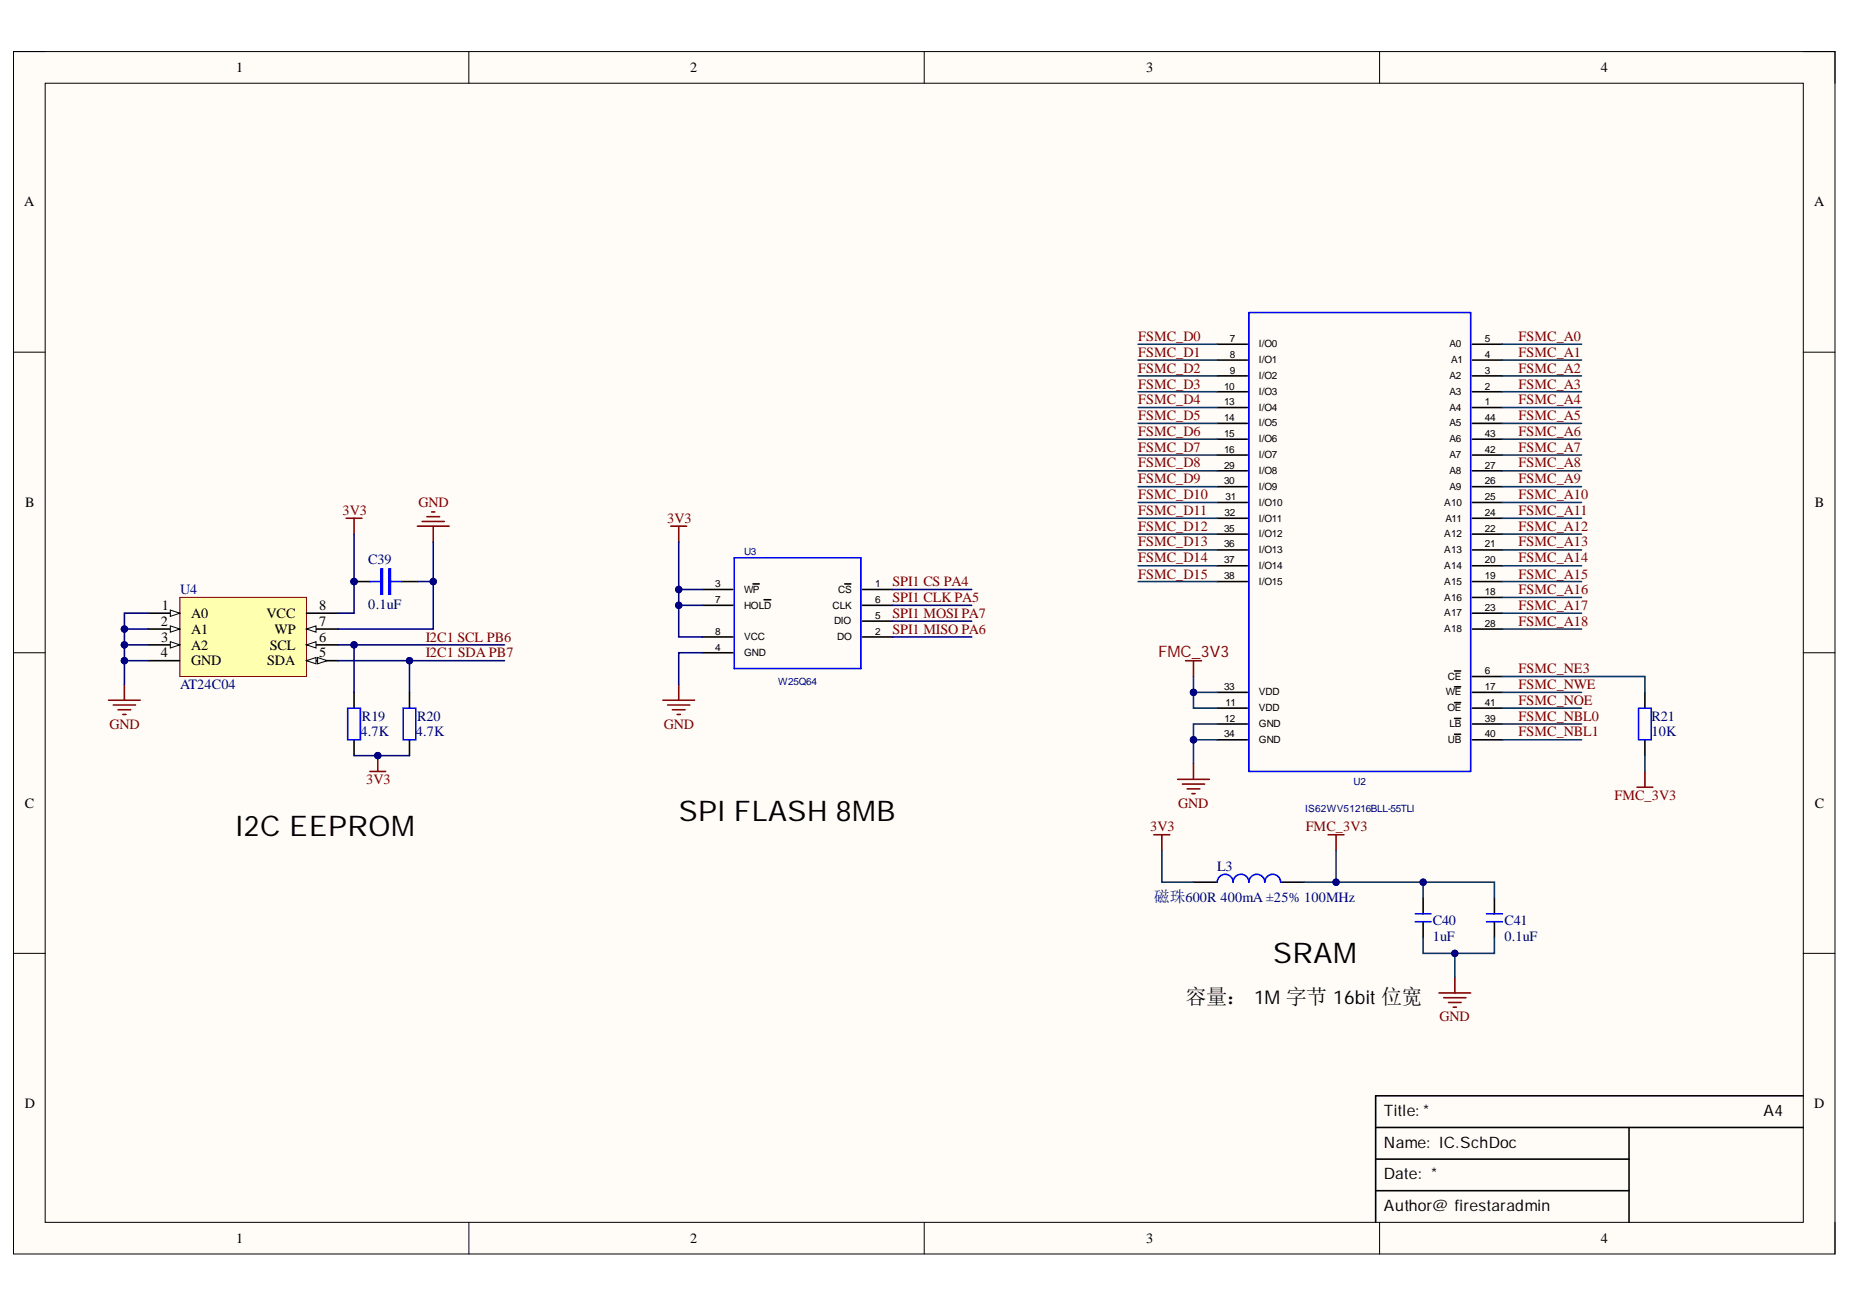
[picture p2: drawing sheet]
<svg xmlns="http://www.w3.org/2000/svg" width="297mm" height="210mm" viewBox="0 0 297 210" stroke-linecap="round" stroke-linejoin="round" font-family="sans-serif">
<defs><g id="words">
<g font-size="4.6">
<text x="109" y="131.8">SPI FLASH 8MB</text>
<text x="37.8" y="134.3">I2C EEPROM</text>
<text x="204.4" y="154.6">SRAM</text>
</g>
<text font-size="3.4" x="190.4" y="161.3">容量： 1M 字节 16bit 位宽</text>
<text font-size="2.5" fill="#800000" x="186" y="105.5">FMC_3V3</text>
<text font-size="2.5" fill="#000080" x="185.3" y="144.9">磁珠600R 400mA ±25% 100MHz</text>
<g font-size="2.5">
<text x="222.2" y="179.2">Title: *</text>
<text x="283.2" y="179.2">A4</text>
<text x="222.2" y="184.3">Name: IC.SchDoc</text>
<text x="222.2" y="189.4">Date: *</text>
<text x="222.2" y="194.4">Author@ firestaradmin</text>
</g>
<g font-size="2.3">
<text x="37.9" y="11.6">1</text>
<text x="110.8" y="11.6">2</text>
<text x="184" y="11.6">3</text>
<text x="257" y="11.6">4</text>
<text x="3.9" y="33.1">A</text>
<text x="291.3" y="33.1">A</text>
<text x="4.1" y="81.4">B</text>
<text x="291.4" y="81.4">B</text>
<text x="25.8" y="100.5">2</text>
<text x="26" y="98">1</text>
<text x="30.7" y="99.3">A0</text>
<text x="30.7" y="101.8">A1</text>
<text x="42.8" y="99.3">VCC</text>
<text x="44.1" y="101.8">WP</text>
<text x="51.3" y="100.5">7</text>
<text x="51.3" y="98">8</text>
<text x="25.8" y="105.6">4</text>
<text x="25.9" y="103.1">3</text>
<text x="30.7" y="104.3">A2</text>
<text x="30.7" y="106.9">GND</text>
<text x="42.9" y="106.9">SDA</text>
<text x="43.3" y="104.3">SCL</text>
<text x="51.3" y="105.6">5</text>
<text x="51.3" y="103.1">6</text>
<text x="4" y="129.7">C</text>
<text x="291.4" y="129.7">C</text>
<text x="4" y="178">D</text>
<text x="291.3" y="178">D</text>
<text x="37.9" y="199.6">1</text>
<text x="110.8" y="199.6">2</text>
<text x="184" y="199.6">3</text>
<text x="257" y="199.6">4</text>
</g>
<g font-size="2.3" fill="#800000">
<text x="182.7" y="54.8">FSMC_D0</text>
<text x="182.7" y="57.3">FSMC_D1</text>
<text x="182.7" y="59.9">FSMC_D2</text>
<text x="243.8" y="54.8">FSMC_A0</text>
<text x="243.8" y="57.3">FSMC_A1</text>
<text x="243.8" y="59.9">FSMC_A2</text>
<text x="182.7" y="62.4">FSMC_D3</text>
<text x="182.7" y="64.9">FSMC_D4</text>
<text x="243.8" y="62.4">FSMC_A3</text>
<text x="243.8" y="64.9">FSMC_A4</text>
<text x="182.7" y="67.5">FSMC_D5</text>
<text x="182.7" y="70">FSMC_D6</text>
<text x="243.8" y="67.5">FSMC_A5</text>
<text x="243.8" y="70">FSMC_A6</text>
<text x="182.7" y="72.5">FSMC_D7</text>
<text x="182.7" y="75.1">FSMC_D8</text>
<text x="182.7" y="77.6">FSMC_D9</text>
<text x="243.8" y="72.5">FSMC_A7</text>
<text x="243.8" y="75.1">FSMC_A8</text>
<text x="243.8" y="77.6">FSMC_A9</text>
<text x="55" y="82.7">3V3</text>
<text x="67.2" y="81.4">GND</text>
<text x="107.1" y="84">3V3</text>
<text x="182.7" y="80.1">FSMC_D10</text>
<text x="182.7" y="82.7">FSMC_D11</text>
<text x="243.8" y="80.1">FSMC_A10</text>
<text x="243.8" y="82.7">FSMC_A11</text>
<text x="182.7" y="85.2">FSMC_D12</text>
<text x="182.7" y="87.8">FSMC_D13</text>
<text x="243.8" y="85.2">FSMC_A12</text>
<text x="243.8" y="87.8">FSMC_A13</text>
<text x="143.3" y="94.2">SPI1 CS PA4</text>
<text x="182.7" y="90.3">FSMC_D14</text>
<text x="182.7" y="92.9">FSMC_D15</text>
<text x="243.8" y="90.3">FSMC_A14</text>
<text x="243.8" y="92.9">FSMC_A15</text>
<text x="243.8" y="95.4">FSMC_A16</text>
<text x="143.3" y="96.7">SPI1 CLK PA5</text>
<text x="143.3" y="99.3">SPI1 MOSI PA7</text>
<text x="143.3" y="101.8">SPI1 MISO PA6</text>
<text x="243.8" y="98">FSMC_A17</text>
<text x="243.8" y="100.5">FSMC_A18</text>
<text x="68.4" y="103.1">I2C1 SCL PB6</text>
<text x="68.4" y="105.6">I2C1 SDA PB7</text>
<text x="243.8" y="108.1">FSMC_NE3</text>
<text x="243.8" y="110.7">FSMC_NWE</text>
<text x="243.8" y="113.2">FSMC_NOE</text>
<text x="17.6" y="117">GND</text>
<text x="106.6" y="117">GND</text>
<text x="243.8" y="115.7">FSMC_NBL0</text>
<text x="243.8" y="118.3">FSMC_NBL1</text>
<text x="58.8" y="125.9">3V3</text>
<text x="189.2" y="129.7">GND</text>
<text x="259.2" y="128.4">FMC_3V3</text>
<text x="184.7" y="133.5">3V3</text>
<text x="209.6" y="133.5">FMC_3V3</text>
<text x="231.1" y="164">GND</text>
</g>
<g font-size="2.3" fill="#000080">
<text x="28.9" y="95.4">U4</text>
<text x="59.1" y="90.5">C39</text>
<text x="59.1" y="97.7">0.1uF</text>
<text x="28.9" y="110.7">AT24C04</text>
<text x="57.9" y="118.3">4.7K</text>
<text x="58.1" y="115.7">R19</text>
<text x="66.8" y="118.3">4.7K</text>
<text x="67" y="115.7">R20</text>
<text x="265.1" y="115.7">R21</text>
<text x="265.1" y="118.3">10K</text>
<text x="195.4" y="139.9">L3</text>
<text x="230" y="148.5">C40</text>
<text x="241.5" y="148.5">C41</text>
<text x="230" y="151.1">1uF</text>
<text x="241.5" y="151.1">0.1uF</text>
</g>
<g font-size="1.6">
<text x="197.5" y="55">7</text>
<text x="197.5" y="57.5">8</text>
<text x="202.1" y="55.8">I/O0</text>
<text x="202.1" y="58.3">I/O1</text>
<text x="232.7" y="55.8">A0</text>
<text x="233" y="58.3">A1</text>
<text x="238.4" y="57.5">4</text>
<text x="238.4" y="55">5</text>
<text x="196.5" y="62.6">10</text>
<text x="196.5" y="65.1">13</text>
<text x="197.5" y="60">9</text>
<text x="202.1" y="60.9">I/O2</text>
<text x="202.1" y="63.4">I/O3</text>
<text x="202.1" y="65.9">I/O4</text>
<text x="232.7" y="65.9">A4</text>
<text x="232.7" y="63.4">A3</text>
<text x="232.7" y="60.9">A2</text>
<text x="238.4" y="65.1">1</text>
<text x="238.4" y="62.6">2</text>
<text x="238.4" y="60">3</text>
<text x="196.5" y="67.6">14</text>
<text x="196.5" y="70.2">15</text>
<text x="202.1" y="68.5">I/O5</text>
<text x="202.1" y="71">I/O6</text>
<text x="232.7" y="71">A6</text>
<text x="232.7" y="68.5">A5</text>
<text x="238.4" y="70.2">43</text>
<text x="238.4" y="67.6">44</text>
<text x="196.5" y="72.7">16</text>
<text x="196.5" y="75.2">29</text>
<text x="196.5" y="77.8">30</text>
<text x="202.1" y="73.6">I/O7</text>
<text x="202.1" y="76.1">I/O8</text>
<text x="232.7" y="76.1">A8</text>
<text x="232.7" y="73.6">A7</text>
<text x="238.4" y="77.8">26</text>
<text x="238.4" y="75.2">27</text>
<text x="238.4" y="72.7">42</text>
<text x="196.6" y="82.9">32</text>
<text x="196.8" y="80.3">31</text>
<text x="202.1" y="78.7">I/O9</text>
<text x="202.1" y="81.2">I/O10</text>
<text x="202.1" y="83.8">I/O11</text>
<text x="231.9" y="81.2">A10</text>
<text x="232.1" y="83.8">A11</text>
<text x="232.7" y="78.7">A9</text>
<text x="238.4" y="82.9">24</text>
<text x="238.4" y="80.3">25</text>
<text x="196.5" y="85.4">35</text>
<text x="196.5" y="87.9">36</text>
<text x="202.1" y="86.3">I/O12</text>
<text x="202.1" y="88.9">I/O13</text>
<text x="231.9" y="88.9">A13</text>
<text x="231.9" y="86.3">A12</text>
<text x="238.4" y="87.9">21</text>
<text x="238.4" y="85.4">22</text>
<text x="114.8" y="94.3">3</text>
<text x="119.5" y="95.2">WP</text>
<text x="134.6" y="95.2">CS</text>
<text x="140.5" y="94.3">1</text>
<text x="196.5" y="90.5">37</text>
<text x="196.5" y="93">38</text>
<text x="202.1" y="91.4">I/O14</text>
<text x="202.1" y="93.9">I/O15</text>
<text x="231.9" y="93.9">A15</text>
<text x="231.9" y="91.4">A14</text>
<text x="238.4" y="95.5">18</text>
<text x="238.4" y="93">19</text>
<text x="238.4" y="90.5">20</text>
<text x="114.8" y="96.8">7</text>
<text x="114.8" y="102">8</text>
<text x="119.5" y="97.7">HOLD</text>
<text x="133.7" y="97.7">CLK</text>
<text x="133.9" y="100.3">DIO</text>
<text x="140.5" y="102">2</text>
<text x="140.5" y="99.4">5</text>
<text x="140.5" y="96.8">6</text>
<text x="231.9" y="96.5">A16</text>
<text x="231.9" y="99">A17</text>
<text x="231.9" y="101.5">A18</text>
<text x="238.4" y="98.2">23</text>
<text x="238.4" y="100.7">28</text>
<text x="114.8" y="104.5">4</text>
<text x="119.5" y="105.3">GND</text>
<text x="119.5" y="102.8">VCC</text>
<text x="134.4" y="102.8">DO</text>
<text x="196.5" y="110.8">33</text>
<text x="196.8" y="113.4">11</text>
<text x="202.1" y="111.7">VDD</text>
<text x="232.1" y="111.7">WE</text>
<text x="232.5" y="109.1">CE</text>
<text x="238.4" y="108.3">6</text>
<text x="238.4" y="110.8">17</text>
<text x="238.4" y="113.4">41</text>
<text x="196.5" y="118.4">34</text>
<text x="196.6" y="115.9">12</text>
<text x="202.1" y="114.2">VDD</text>
<text x="202.1" y="116.8">GND</text>
<text x="202.1" y="119.3">GND</text>
<text x="232.4" y="114.2">OE</text>
<text x="232.5" y="119.3">UB</text>
<text x="232.7" y="116.8">LB</text>
<text x="238.4" y="115.9">39</text>
<text x="238.4" y="118.4">40</text>
</g>
<g font-size="1.6" fill="#000080">
<text x="119.5" y="89.2">U3</text>
<text x="125" y="110.1">W25Q64</text>
<text x="209.6" y="130.4">IS62WV51216BLL-55TLI</text>
<text x="217.3" y="126">U2</text>
</g>
</g></defs>
<path d="M2.2 8.3h292.4v193.1h-292.4z" fill-rule="evenodd" fill="#fffcf8"/>
<path d="M2.2 8.3h292.4v193.1h-292.4z" fill="none" stroke="#000" stroke-width=".16"/>
<path d="M7.3 13.4h282.2v182.9h-282.2z" fill-rule="evenodd" fill="#fffcf8"/>
<g fill="none" stroke="#000" stroke-width=".16">
<path d="M2.2 8.3h5.1M7.3 13.4h282.2v182.9h-282.2zM75.3 8.3v5.1M148.4 8.3v5.1M221.5 8.3v5.1M289.5 8.3h5.1v5.1M2.2 56.6h5.1M289.5 56.6h5.1M2.2 104.8h5.1M289.5 104.8h5.1M2.2 153.1h5.1M289.5 153.1h5.1"/>
<path d="M75.3 196.3v5.1M148.4 196.3v5.1M221.5 196.3v5.1M294.6 196.3v5.1"/>
</g>
<path d="M289.5 176h-68.6v20.3M220.9 181.1h68.6M220.9 186.2h40.7M220.9 191.2h40.7M261.6 181.1v15.2" fill="none" stroke="#000" stroke-width=".25"/>
<path d="M55.6 83.2h2.5M56.8 83.2v2.6M67 84.5h5.1M67.8 83.7h3.5M68.5 83h2.1M69.3 82.2h.5M69.6 84.5v2.5" fill="none" stroke="#800000" stroke-width=".25"/>
<circle cx="56.8" cy="93.4" r=".51" fill="#000080"/>
<circle cx="56.8" cy="93.4" r=".51" fill="none" stroke="#000080" stroke-width=".16"/>
<path d="M56.8 93.4h2.6" fill="none" stroke="#000" stroke-width=".25"/>
<circle cx="56.8" cy="93.4" r=".51" fill="#000080"/>
<circle cx="56.8" cy="93.4" r=".51" fill="none" stroke="#000080" stroke-width=".16"/>
<path d="M64.5 93.4h2.5" fill="none" stroke="#000" stroke-width=".25"/>
<path d="M59.4 93.4h1.8M61.2 91.4h.2v4h-.2zM61.3 91.4v4M62.4 91.4h.3v4h-.3zM62.6 91.4v4M62.7 93.4h1.8" fill="none" stroke="#00f" stroke-width=".25"/>
<path d="M28.9 95.9h20.3v12.7h-20.3z" fill-rule="evenodd" fill="#ffffb0"/>
<path d="M28.9 95.9h20.3v12.7h-20.3z" fill="none" stroke="#800000" stroke-width=".16"/>
<path d="M23.8 103.6h5.1" fill="none" stroke="#000" stroke-width=".25"/>
<path d="M27.3 103.1l1.6 .5-1.6 .5z" fill="#f8fcff"/>
<path d="M27.3 103.1l1.6 .5-1.6 .5z" fill="none" stroke="#000" stroke-width=".16"/>
<path d="M23.8 98.5h5.1" fill="none" stroke="#000" stroke-width=".25"/>
<path d="M27.3 98l1.6 .5-1.6 .5z" fill="#f8fcff"/>
<path d="M27.3 98l1.6 .5-1.6 .5z" fill="none" stroke="#000" stroke-width=".16"/>
<path d="M23.8 101h5.1" fill="none" stroke="#000" stroke-width=".25"/>
<path d="M27.3 100.5l1.6 .5-1.6 .5z" fill="#f8fcff"/>
<path d="M27.3 100.5l1.6 .5-1.6 .5z" fill="none" stroke="#000" stroke-width=".16"/>
<path d="M49.2 106.1h5.1" fill="none" stroke="#000" stroke-width=".25"/>
<path d="M49.2 106.1l1.5-.5v1z" fill="#f8fcff"/>
<path d="M49.2 106.1l1.5-.5v1z" fill="none" stroke="#000" stroke-width=".16"/>
<path d="M51 105.6l1.5 .5-1.5 .5z" fill="#f8fcff"/>
<path d="M51 105.6l1.5 .5-1.5 .5z" fill="none" stroke="#000" stroke-width=".16"/>
<path d="M23.8 106.1h5.1M49.2 103.6h5.1" fill="none" stroke="#000" stroke-width=".25"/>
<path d="M49.2 103.6l1.5-.5v1z" fill="#f8fcff"/>
<path d="M49.2 103.6l1.5-.5v1z" fill="none" stroke="#000" stroke-width=".16"/>
<path d="M49.2 101h5.1" fill="none" stroke="#000" stroke-width=".25"/>
<path d="M49.2 101l1.5-.5v1z" fill="#f8fcff"/>
<path d="M49.2 101l1.5-.5v1z" fill="none" stroke="#000" stroke-width=".16"/>
<path d="M49.2 98.5h5.1M56.8 111.2v2.5M56.8 118.8v2.6M65.7 111.2v2.5M65.7 118.8v2.6" fill="none" stroke="#000" stroke-width=".25"/>
<path d="M17.4 112.5h5.1M18.2 113.2h3.6M19 114h2M19.7 114.7h.5M20 109.9v2.6M59.4 123.9h2.5M60.7 121.4v2.5" fill="none" stroke="#800000" stroke-width=".25"/>
<path d="M55.8 113.7h2.1v5.1h-2.1zM64.7 113.7h2.1v5.1h-2.1z" fill="none" stroke="#00f" stroke-width=".25"/>
<circle cx="60.7" cy="121.4" r=".51" fill="#000080"/>
<circle cx="60.7" cy="121.4" r=".51" fill="none" stroke="#000080" stroke-width=".16"/>
<g fill="none" stroke="#800000" stroke-width=".25">
<path d="M107.7 84.5h2.5M109 84.5v2.5M106.4 112.5h5.1M107.2 113.2h3.6M108 114h2M108.7 114.7h.5M109 109.9v2.6M190.4 106.1h2.5M191.6 106.1v2.5M185.3 134.1h2.5M186.5 134.1v2.5M189.1 125.2h5.1"/>
<path d="M189.8 125.9h3.6M190.6 126.7h2.1M191.4 127.5h.5M191.6 122.6v2.6M213.2 134.1h2.6M214.5 134.1v2.5M262.8 126.4h2.6M264.1 123.9v2.5M231 159.5h5.1M233.6 156.9v2.6M231.8 160.2h3.6M232.6 161h2"/>
<path d="M233.3 161.8h.5"/>
</g>
<path d="M200.5 50.2h35.6v73.7h-35.6zM117.9 89.6h20.3v17.8h-20.3zM263.1 113.7h2v5.1h-2zM195.4 141.7a1.27 1.27 0 0 1 1.3-1.3 1.27 1.27 0 0 1 1.3 1.3 1.27 1.27 0 0 1 1.3-1.3 1.27 1.27 0 0 1 1.2 1.3 1.27 1.27 0 0 1 1.3-1.3 1.27 1.27 0 0 1 1.3 1.3 1.27 1.27 0 0 1 1.2-1.3 1.27 1.27 0 0 1 1.3 1.3M227.2 148h2.6M227.2 146.8h2.6M238.7 148h2.5M238.7 146.8h2.5" fill="none" stroke="#00f" stroke-width=".25"/>
<g fill="none" stroke="#000" stroke-width=".25">
<path d="M195.4 57.8h4.9M195.4 55.3h4.9M236.4 57.8h4.8M236.4 55.3h4.8M195.4 65.4h4.9M195.4 62.9h4.9M195.4 60.4h4.9M195.4 68h4.9M195.4 70.5h4.9M195.4 73.1h4.9M195.4 78.2h4.9M195.4 75.6h4.9"/>
<path d="M236.4 65.4h4.8M236.4 62.9h4.8M236.4 60.4h4.8M236.4 68h4.8M236.4 70.5h4.8M236.4 73.1h4.8M236.4 78.2h4.8M236.4 75.6h4.8M112.8 94.7h4.8M112.8 97.2h4.8M120.9 93.8h1M122.7 96.3h1"/>
<path d="M135.6 93.8h1M138.5 94.7h4.8M138.5 99.8h4.8M138.5 97.2h4.8M195.4 93.4h4.9M195.4 90.9h4.9M195.4 88.3h4.9M195.4 85.8h4.9M195.4 83.2h4.9M195.4 80.7h4.9M236.4 95.9h4.8M236.4 93.4h4.8"/>
<path d="M236.4 90.9h4.8M236.4 88.3h4.8M236.4 85.8h4.8M236.4 98.5h4.8M236.4 83.2h4.8M236.4 80.7h4.8M112.8 102.3h4.8M112.8 104.8h4.8M138.5 102.3h4.8M195.4 113.7h4.9M195.4 116.3h4.9M195.4 111.2h4.9"/>
<path d="M195.4 118.8h4.9M233.5 107.8h1M233.5 110.3h1M233.5 115.4h1M233.5 117.9h1M233.5 112.8h1M236.4 108.6h4.8M236.4 113.7h4.8M236.4 116.3h4.8M236.4 111.2h4.8M236.4 101h4.8M236.4 118.8h4.8"/>
<path d="M264.1 111.2v2.5M264.1 118.8v2.6M191.6 141.7h3.8M205.6 141.7h3.8M228.5 144.2v2.6M228.5 148v2.6M239.9 144.2v2.6M239.9 148v2.6"/>
</g>
<path d="M233.6 153.1v3.8" fill="none" stroke="#073763" stroke-width=".25"/>
<circle cx="233.6" cy="153.1" r=".51" fill="#000080"/>
<circle cx="233.6" cy="153.1" r=".51" fill="none" stroke="#000080" stroke-width=".16"/>
<path d="M20 106.1h3.8" fill="none" stroke="#000080" stroke-width=".25"/>
<circle cx="20" cy="106.1" r=".51" fill="#000080"/>
<circle cx="20" cy="106.1" r=".51" fill="none" stroke="#000080" stroke-width=".16"/>
<path d="M20 103.6h3.8" fill="none" stroke="#000080" stroke-width=".25"/>
<circle cx="20" cy="103.6" r=".51" fill="#000080"/>
<circle cx="20" cy="103.6" r=".51" fill="none" stroke="#000080" stroke-width=".16"/>
<path d="M20 101h3.8" fill="none" stroke="#000080" stroke-width=".25"/>
<circle cx="20" cy="101" r=".51" fill="#000080"/>
<circle cx="20" cy="101" r=".51" fill="none" stroke="#000080" stroke-width=".16"/>
<path d="M23.8 98.5h-3.8v11.4" fill="none" stroke="#000080" stroke-width=".25"/>
<circle cx="20" cy="101" r=".51" fill="#000080"/>
<circle cx="20" cy="101" r=".51" fill="none" stroke="#000080" stroke-width=".16"/>
<circle cx="20" cy="103.6" r=".51" fill="#000080"/>
<circle cx="20" cy="103.6" r=".51" fill="none" stroke="#000080" stroke-width=".16"/>
<circle cx="20" cy="106.1" r=".51" fill="#000080"/>
<circle cx="20" cy="106.1" r=".51" fill="none" stroke="#000080" stroke-width=".16"/>
<path d="M54.3 106.1h26.7" fill="none" stroke="#000080" stroke-width=".25"/>
<circle cx="65.7" cy="106.1" r=".51" fill="#000080"/>
<circle cx="65.7" cy="106.1" r=".51" fill="none" stroke="#000080" stroke-width=".16"/>
<path d="M54.3 103.6h26.7" fill="none" stroke="#000080" stroke-width=".25"/>
<circle cx="56.8" cy="103.6" r=".51" fill="#000080"/>
<circle cx="56.8" cy="103.6" r=".51" fill="none" stroke="#000080" stroke-width=".16"/>
<path d="M69.6 87v14h-15.3" fill="none" stroke="#000080" stroke-width=".25"/>
<circle cx="69.6" cy="93.4" r=".51" fill="#000080"/>
<circle cx="69.6" cy="93.4" r=".51" fill="none" stroke="#000080" stroke-width=".16"/>
<path d="M56.8 85.8v12.7h-2.5" fill="none" stroke="#000080" stroke-width=".25"/>
<circle cx="56.8" cy="93.4" r=".51" fill="#000080"/>
<circle cx="56.8" cy="93.4" r=".51" fill="none" stroke="#000080" stroke-width=".16"/>
<path d="M56.8 121.4h8.9" fill="none" stroke="#000080" stroke-width=".25"/>
<circle cx="60.7" cy="121.4" r=".51" fill="#000080"/>
<circle cx="60.7" cy="121.4" r=".51" fill="none" stroke="#000080" stroke-width=".16"/>
<path d="M67 93.4h2.6" fill="none" stroke="#000080" stroke-width=".25"/>
<circle cx="69.6" cy="93.4" r=".51" fill="#000080"/>
<circle cx="69.6" cy="93.4" r=".51" fill="none" stroke="#000080" stroke-width=".16"/>
<path d="M109 87v15.3h3.8M112.8 104.8h-3.8v5.1" fill="none" stroke="#000080" stroke-width=".25"/>
<circle cx="109" cy="94.7" r=".51" fill="#000080"/>
<circle cx="109" cy="94.7" r=".51" fill="none" stroke="#000080" stroke-width=".16"/>
<circle cx="109" cy="97.2" r=".51" fill="#000080"/>
<circle cx="109" cy="97.2" r=".51" fill="none" stroke="#000080" stroke-width=".16"/>
<path d="M109 97.2h3.8" fill="none" stroke="#000080" stroke-width=".25"/>
<circle cx="109" cy="97.2" r=".51" fill="#000080"/>
<circle cx="109" cy="97.2" r=".51" fill="none" stroke="#000080" stroke-width=".16"/>
<path d="M109 94.7h3.8" fill="none" stroke="#000080" stroke-width=".25"/>
<circle cx="109" cy="94.7" r=".51" fill="#000080"/>
<circle cx="109" cy="94.7" r=".51" fill="none" stroke="#000080" stroke-width=".16"/>
<path d="M143.3 99.8h12.7M143.3 97.2h12.7M143.3 94.7h12.7M143.3 102.3h12.7" fill="none" stroke="#000080" stroke-width=".25"/>
<g fill="none" stroke="#073763" stroke-width=".25">
<path d="M182.7 57.8h12.7M182.7 55.3h12.7M182.7 78.2h12.7M182.7 75.6h12.7M182.7 73.1h12.7M182.7 70.5h12.7M182.7 68h12.7M182.7 65.4h12.7M182.7 62.9h12.7M182.7 60.4h12.7M182.7 93.4h12.7M182.7 90.9h12.7"/>
<path d="M182.7 88.3h12.7M182.7 85.8h12.7M182.7 83.2h12.7M182.7 80.7h12.7M191.6 118.8h3.8M186.5 136.6v5.1h5.1"/>
</g>
<circle cx="191.6" cy="118.8" r=".51" fill="#000080"/>
<circle cx="191.6" cy="118.8" r=".51" fill="none" stroke="#000080" stroke-width=".16"/>
<path d="M195.4 116.3h-3.8v6.3" fill="none" stroke="#073763" stroke-width=".25"/>
<circle cx="191.6" cy="118.8" r=".51" fill="#000080"/>
<circle cx="191.6" cy="118.8" r=".51" fill="none" stroke="#000080" stroke-width=".16"/>
<path d="M191.6 108.6v5.1h3.8" fill="none" stroke="#073763" stroke-width=".25"/>
<circle cx="191.6" cy="111.2" r=".51" fill="#000080"/>
<circle cx="191.6" cy="111.2" r=".51" fill="none" stroke="#000080" stroke-width=".16"/>
<path d="M191.6 111.2h3.8" fill="none" stroke="#073763" stroke-width=".25"/>
<circle cx="191.6" cy="111.2" r=".51" fill="#000080"/>
<circle cx="191.6" cy="111.2" r=".51" fill="none" stroke="#000080" stroke-width=".16"/>
<path d="M214.5 136.6v5.1h-5.1" fill="none" stroke="#073763" stroke-width=".25"/>
<circle cx="214.5" cy="141.7" r=".51" fill="#000080"/>
<circle cx="214.5" cy="141.7" r=".51" fill="none" stroke="#000080" stroke-width=".16"/>
<path d="M214.5 141.7h25.4v2.5" fill="none" stroke="#073763" stroke-width=".25"/>
<circle cx="228.5" cy="141.7" r=".51" fill="#000080"/>
<circle cx="228.5" cy="141.7" r=".51" fill="none" stroke="#000080" stroke-width=".16"/>
<circle cx="214.5" cy="141.7" r=".51" fill="#000080"/>
<circle cx="214.5" cy="141.7" r=".51" fill="none" stroke="#000080" stroke-width=".16"/>
<path d="M228.5 150.6v2.5h11.4v-2.5" fill="none" stroke="#073763" stroke-width=".25"/>
<circle cx="233.6" cy="153.1" r=".51" fill="#000080"/>
<circle cx="233.6" cy="153.1" r=".51" fill="none" stroke="#000080" stroke-width=".16"/>
<g fill="none" stroke="#073763" stroke-width=".25">
<path d="M241.2 57.8h12.7M241.2 55.3h12.7M241.2 78.2h12.7M241.2 75.6h12.7M241.2 73.1h12.7M241.2 70.5h12.7M241.2 68h12.7M241.2 65.4h12.7M241.2 62.9h12.7M241.2 60.4h12.7M241.2 98.5h12.7M241.2 95.9h12.7"/>
<path d="M241.2 93.4h12.7M241.2 90.9h12.7M241.2 88.3h12.7M241.2 85.8h12.7M241.2 83.2h12.7M241.2 80.7h12.7M241.2 108.6h22.9v2.6M241.2 118.8h12.7M241.2 116.3h12.7M241.2 113.7h12.7M241.2 111.2h12.7M241.2 101h12.7"/>
</g>
<path d="M56.8 103.6v7.6" fill="none" stroke="#000080" stroke-width=".25"/>
<circle cx="56.8" cy="103.6" r=".51" fill="#000080"/>
<circle cx="56.8" cy="103.6" r=".51" fill="none" stroke="#000080" stroke-width=".16"/>
<path d="M65.7 106.1v5.1" fill="none" stroke="#000080" stroke-width=".25"/>
<circle cx="65.7" cy="106.1" r=".51" fill="#000080"/>
<circle cx="65.7" cy="106.1" r=".51" fill="none" stroke="#000080" stroke-width=".16"/>
<path d="M228.5 141.7v2.5" fill="none" stroke="#073763" stroke-width=".25"/>
<circle cx="228.5" cy="141.7" r=".51" fill="#000080"/>
<circle cx="228.5" cy="141.7" r=".51" fill="none" stroke="#000080" stroke-width=".16"/>
<path d="M264.1 121.4v2.5" fill="none" stroke="#073763" stroke-width=".25"/>
<use href="#words"/>
</svg>
